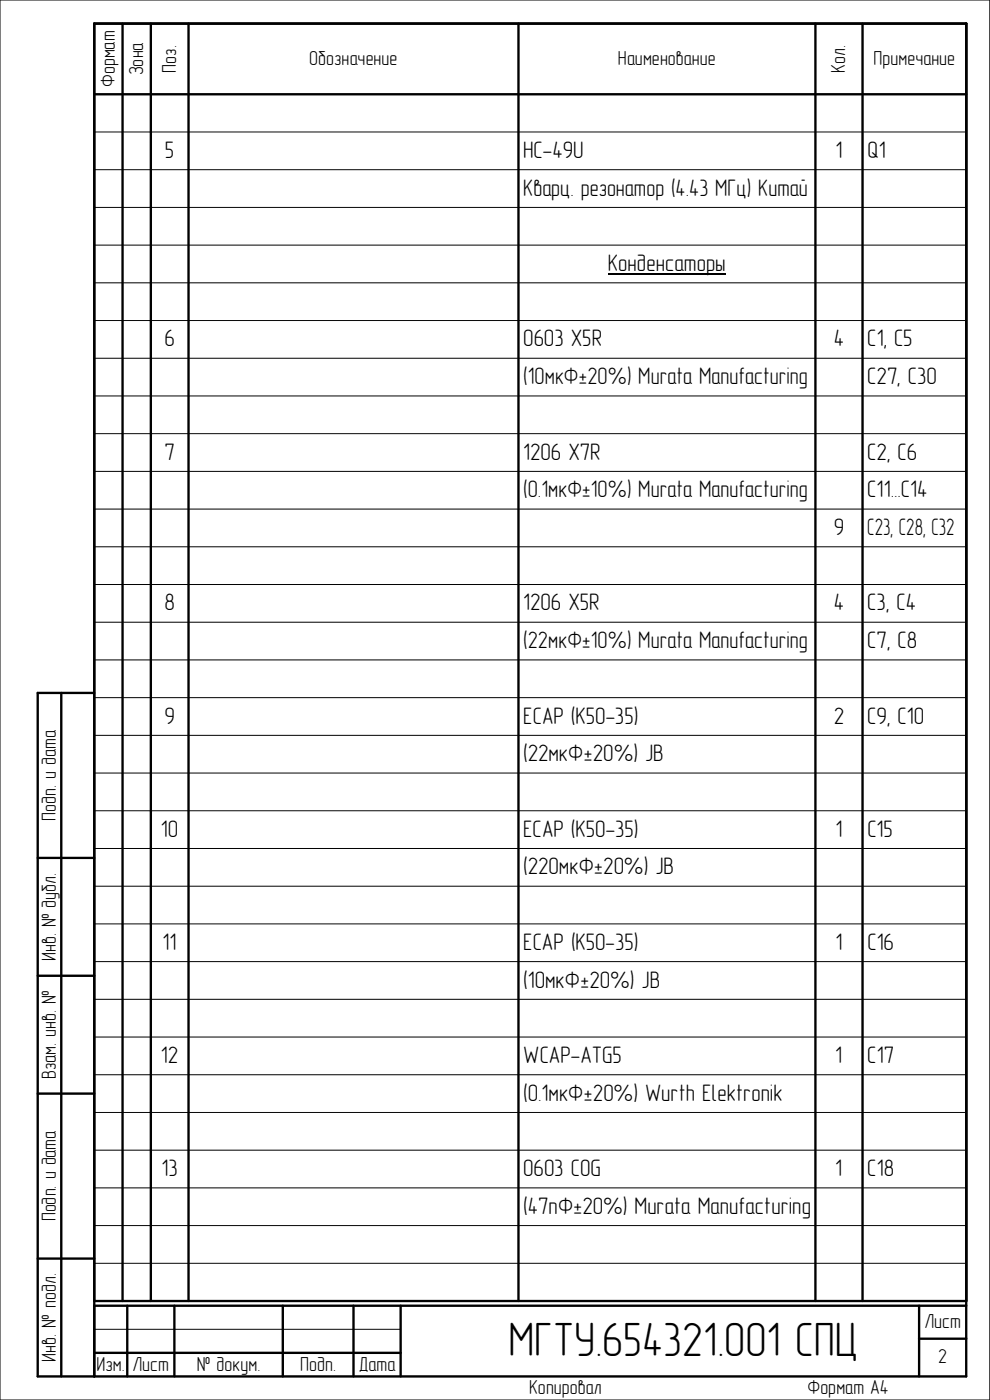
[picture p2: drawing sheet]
<svg xmlns="http://www.w3.org/2000/svg" width="210mm" height="297mm" viewBox="0 0 210 297" stroke-linecap="round" stroke-linejoin="round" font-family="sans-serif">
<defs><g id="words">
<text font-size="10.2" x="107.9" y="287.6">МГТУ.654321.001 СПЦ</text>
<g font-size="5.1">
<text x="35" y="33.5">5</text>
<text x="111" y="33.5">HC-49U</text>
<text x="177.2" y="33.5">1</text>
<text x="184" y="33.5">Q1</text>
<text x="111" y="41.5">Кварц. резонатор (4.43 МГц) Китай</text>
<text x="128.9" y="57.5">Конденсаторы</text>
<text x="34.9" y="73.5">6</text>
<text x="111" y="73.5">0603 X5R</text>
<text x="176.9" y="73.5">4</text>
<text x="184" y="73.5">C1, C5</text>
<text x="111" y="81.5">(10мкФ±20%) Murata Manufacturing</text>
<text x="184" y="81.5">C27, C30</text>
<text x="34.9" y="97.5">7</text>
<text x="111" y="97.5">1206 X7R</text>
<text x="184" y="97.5">C2, C6</text>
<text x="111" y="105.5">(0.1мкФ±10%) Murata Manufacturing</text>
<text x="184" y="105.5">C11...C14</text>
<text x="176.9" y="113.5">9</text>
<text x="184" y="113.5">C23, C28, C32</text>
<text x="34.9" y="129.5">8</text>
<text x="111" y="129.5">1206 X5R</text>
<text x="176.9" y="129.5">4</text>
<text x="184" y="129.5">C3, C4</text>
<text x="111" y="137.5">(22мкФ±10%) Murata Manufacturing</text>
<text x="184" y="137.5">C7, C8</text>
<text x="34.9" y="153.5">9</text>
<text x="111" y="153.5">ECAP (К50-35)</text>
<text x="176.9" y="153.5">2</text>
<text x="184" y="153.5">C9, C10</text>
<text x="111" y="161.5">(22мкФ±20%) JB</text>
<text x="34.1" y="177.5">10</text>
<text x="111" y="177.5">ECAP (К50-35)</text>
<text x="177.2" y="177.5">1</text>
<text x="184" y="177.5">C15</text>
<text x="111" y="185.5">(220мкФ±20%) JB</text>
<text x="34.5" y="201.5">11</text>
<text x="111" y="201.5">ECAP (К50-35)</text>
<text x="177.2" y="201.5">1</text>
<text x="184" y="201.5">C16</text>
<text x="111" y="209.5">(10мкФ±20%) JB</text>
<text x="34.1" y="225.5">12</text>
<text x="111" y="225.5">WCAP-ATG5</text>
<text x="177.2" y="225.5">1</text>
<text x="184" y="225.5">С17</text>
<text x="111" y="233.5">(0.1мкФ±20%) Wurth Elektronik</text>
<text x="34.2" y="249.5">13</text>
<text x="111" y="249.5">0603 COG</text>
<text x="177.2" y="249.5">1</text>
<text x="184" y="249.5">С18</text>
<text x="111" y="257.5">(47пФ±20%) Murata Manufacturing</text>
</g>
<g font-size="4.3">
<text x="30.4" y="16" transform="rotate(-90 30.4 16)">Зона</text>
<text x="37.3" y="15.4" transform="rotate(-90 37.3 15.4)">Поз.</text>
<text x="65.6" y="13.8">Обозначение</text>
<text x="131.1" y="13.8">Наименование</text>
<text x="179.3" y="15.5" transform="rotate(-90 179.3 15.5)">Кол.</text>
<text x="185.3" y="13.8">Примечание</text>
<text x="24.3" y="18.5" transform="rotate(-90 24.3 18.5)">Формат</text>
<text x="11.9" y="174.1" transform="rotate(-90 11.9 174.1)">Подп. и дата</text>
<text x="11.9" y="203.9" transform="rotate(-90 11.9 203.9)">Инв. № дубл.</text>
<text x="11.9" y="228.9" transform="rotate(-90 11.9 228.9)">Взам. инв. №</text>
<text x="11.9" y="259.1" transform="rotate(-90 11.9 259.1)">Подп. и дата</text>
<text x="196.1" y="281.8">Лист</text>
<text x="11.9" y="288.9" transform="rotate(-90 11.9 288.9)">Инв. № подл.</text>
<text x="20.5" y="290.8">Изм. Лист</text>
<text x="41.8" y="290.8">№ докум.</text>
<text x="63.7" y="290.8">Подп.</text>
<text x="76.1" y="290.8">Дата</text>
<text x="199" y="289.3">2</text>
<text x="112.2" y="295.8">Копировал</text>
<text x="171.3" y="295.8">Формат А4</text>
</g>
</g></defs>
<g fill="none" stroke="#000" stroke-width=".21">
<path d="M0 0h210v297h-210zM20 28h185M20 36h185M20 44h185M20 52h185M20 60h185M20 68h185M20 76h185M20 84h185M20 92h185M20 100h185M20 108h185"/>
<path d="M20 116h185M20 124h185M20 132h185M20 140h185M20 148h185M20 156h185M20 164h185M20 172h185M20 180h185M20 188h185M20 196h185M20 204h185"/>
<path d="M20 212h185M20 220h185M20 228h185M20 236h185M20 244h185M20 252h185M20 260h185M20 268h185M20 276h185M20 282h65"/>
</g>
<g fill="none" stroke="#000" stroke-width=".5">
<path d="M20 20h185M26 5v271M32 5v271M40 5v271M110 5v271M173 5v271M183 5v271M13 147v145M20 147h-12v145h197v-287h-185v287M8 182h12M8 207h12M8 232h12"/>
<path d="M8 267h12M20 277h185M20 276h185M27 277v15M37 277v15M60 277v15M75 277v15M85 277v15M195 277v15M20 287h65M195 284h10"/>
</g>
<path d="M128.9 58.1h25.1" fill="none" stroke="#000" stroke-width=".25"/>
<use href="#words"/>
</svg>
